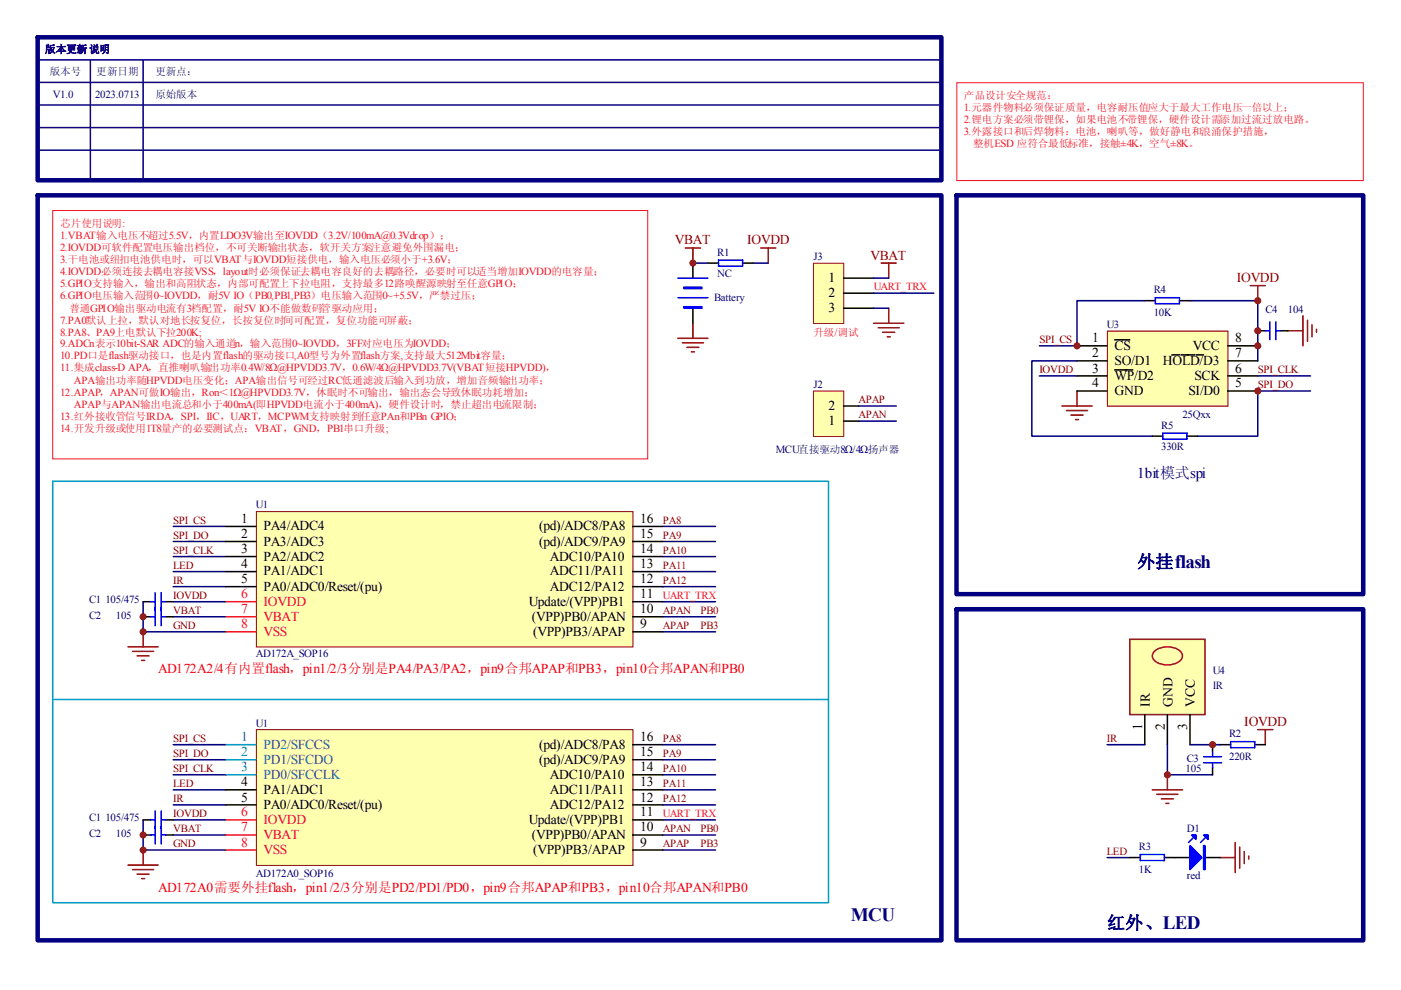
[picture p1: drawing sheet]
<svg xmlns="http://www.w3.org/2000/svg" width="297mm" height="210mm" viewBox="0 0 297 210" stroke-linecap="round" stroke-linejoin="round" font-family="sans-serif">
<defs><g id="words">
<text font-size="4" fill="#000080" x="180.4" y="195.3">MCU</text>
<g font-size="3.8" fill="#000080">
<text x="241.1" y="120.4">外挂flash</text>
<text x="234.7" y="196.9">红外、LED</text>
</g>
<text font-size="3.2" fill="#000080" x="241.1" y="101.3">1bit模式spi</text>
<g font-size="2.9" fill="#800000">
<text x="143.1" y="51.8">VBAT</text>
<text x="158.4" y="51.8">IOVDD</text>
<text x="184.6" y="55">VBAT</text>
<text x="262.2" y="59.8">IOVDD</text>
<text x="263.8" y="153.9">IOVDD</text>
</g>
<g font-size="2.9">
<text x="175.7" y="59.8">1</text>
<text x="175.7" y="63">2</text>
<text x="175.7" y="66.2">3</text>
<text x="231.6" y="72.6">1</text>
<text x="231.6" y="75.8">2</text>
<text x="236.3" y="74.2">CS</text>
<text x="236.3" y="77.4">SO/D1</text>
<text x="246.5" y="77.4">HOLD/D3</text>
<text x="252.9" y="74.2">VCC</text>
<text x="261.9" y="75.8">7</text>
<text x="261.9" y="72.6">8</text>
<text x="231.6" y="79">3</text>
<text x="231.6" y="82.1">4</text>
<text x="236.3" y="80.5">WP/D2</text>
<text x="236.3" y="83.7">GND</text>
<text x="252" y="83.7">SI/D0</text>
<text x="253.2" y="80.5">SCK</text>
<text x="261.9" y="82.1">5</text>
<text x="261.9" y="79">6</text>
<text x="175.7" y="87">2</text>
<text x="175.7" y="90.2">1</text>
<text x="51.1" y="110.9">1</text>
<text x="55.9" y="112.5">PA4/ADC4</text>
<text x="114.3" y="112.5">(pd)/ADC8/PA8</text>
<text x="135.7" y="110.9">16</text>
<text x="51.1" y="114.1">2</text>
<text x="51.1" y="117.3">3</text>
<text x="55.9" y="115.7">PA3/ADC3</text>
<text x="55.9" y="118.9">PA2/ADC2</text>
<text x="114.3" y="115.7">(pd)/ADC9/PA9</text>
<text x="116.6" y="118.9">ADC10/PA10</text>
<text x="135.7" y="117.3">14</text>
<text x="135.7" y="114.1">15</text>
<text x="51.1" y="120.5">4</text>
<text x="51.1" y="123.6">5</text>
<text x="55.9" y="122">PA1/ADC1</text>
<text x="55.9" y="125.2">PA0/ADC0/Reset/(pu)</text>
<text x="116.6" y="125.2">ADC12/PA12</text>
<text x="116.6" y="122">ADC11/PA11</text>
<text x="135.7" y="123.6">12</text>
<text x="135.7" y="120.5">13</text>
<text x="112.1" y="128.5">Update/(VPP)PB1</text>
<text x="112.8" y="131.7">(VPP)PB0/APAN</text>
<text x="135.7" y="126.8">11</text>
<text x="135.7" y="130.1">10</text>
<text x="113" y="134.8">(VPP)PB3/APAP</text>
<text x="135.7" y="133.2">9</text>
<text x="243.8" y="149.9" transform="rotate(-90 243.8 149.9)">IR</text>
<text x="248.6" y="149.9" transform="rotate(-90 248.6 149.9)">GND</text>
<text x="253.3" y="149.9" transform="rotate(-90 253.3 149.9)">VCC</text>
<text x="242.1" y="154.7" transform="rotate(-90 242.1 154.7)">1</text>
<text x="247" y="154.7" transform="rotate(-90 247 154.7)">2</text>
<text x="251.7" y="154.7" transform="rotate(-90 251.7 154.7)">3</text>
<text x="114.3" y="162">(pd)/ADC9/PA9</text>
<text x="114.3" y="158.8">(pd)/ADC8/PA8</text>
<text x="135.7" y="160.4">15</text>
<text x="135.7" y="157.2">16</text>
<text x="51.1" y="166.7">4</text>
<text x="116.6" y="165.1">ADC10/PA10</text>
<text x="135.7" y="166.7">13</text>
<text x="135.7" y="163.5">14</text>
<text x="51.1" y="169.9">5</text>
<text x="55.9" y="168.3">PA1/ADC1</text>
<text x="55.9" y="171.5">PA0/ADC0/Reset/(pu)</text>
<text x="116.6" y="171.5">ADC12/PA12</text>
<text x="116.6" y="168.3">ADC11/PA11</text>
<text x="135.7" y="169.9">12</text>
<text x="135.7" y="173.1">11</text>
<text x="112.1" y="174.7">Update/(VPP)PB1</text>
<text x="112.8" y="177.9">(VPP)PB0/APAN</text>
<text x="135.7" y="176.3">10</text>
<text x="135.7" y="179.5">9</text>
<text x="113" y="181.1">(VPP)PB3/APAP</text>
</g>
<g font-size="2.9" fill="#ee0e22">
<text x="51.1" y="126.8">6</text>
<text x="51.1" y="130.1">7</text>
<text x="55.9" y="128.5">IOVDD</text>
<text x="55.9" y="131.7">VBAT</text>
<text x="51.1" y="133.2">8</text>
<text x="55.9" y="134.8">VSS</text>
<text x="51.1" y="173.1">6</text>
<text x="51.1" y="176.3">7</text>
<text x="51.1" y="179.5">8</text>
<text x="55.9" y="174.7">IOVDD</text>
<text x="55.9" y="177.9">VBAT</text>
<text x="55.9" y="181.1">VSS</text>
</g>
<g font-size="2.9" fill="#f00">
<text x="33.5" y="142.8">AD172A2/4有内置flash，pin1/2/3分别是PA4/PA3/PA2，pin9合邦APAP和PB3，pin10合邦APAN和PB0</text>
<text x="33.5" y="189.1">AD172A0需要外挂flash，pin1/2/3分别是PD2/PD1/PD0，pin9合邦APAP和PB3，pin10合邦APAN和PB0</text>
</g>
<g font-size="2.9" fill="#008080">
<text x="51.1" y="160.4">2</text>
<text x="51.1" y="157.2">1</text>
<text x="55.9" y="162">PD1/SFCDO</text>
<text x="55.9" y="158.8">PD2/SFCCS</text>
<text x="51.1" y="163.5">3</text>
<text x="55.9" y="165.1">PD0/SFCCLK</text>
</g>
<g font-size="2.3" fill="#11037f">
<text x="11.2" y="20.7">V1.0</text>
<text x="20.2" y="20.7">2023.0713</text>
</g>
<g font-size="2.3" fill="#ee0e22">
<text x="204.4" y="23.6">1.元器件物料必须保证质量，电容耐压值应大于最大工作电压一倍以上；</text>
<text x="204.4" y="26.2">2.锂电方案必须带锂保，如果电池不带锂保，硬件设计需添加过流过放电路。</text>
<text x="204.4" y="28.7">3.外露接口和后焊物料：电池，喇叭等，做好静电和浪涌保护措施，</text>
<text x="12.8" y="50.7">1.VBAT输入电压不超过5.5V，内置LDO3V输出至IOVDD（3.2V/100mA@0.3Vdrop）；</text>
<text x="12.8" y="53.3">2.IOVDD可软件配置电压输出档位，不可关断输出状态，软开关方案注意避免外围漏电；</text>
<text x="12.8" y="55.8">3.干电池或纽扣电池供电时，可以VBAT与IOVDD短接供电，输入电压必须小于+3.6V；</text>
<text x="12.8" y="58.3">4.IOVDD必须连接去耦电容接VSS，layout时必须保证去耦电容良好的去耦路径，必要时可以适当增加IOVDD的电容量；</text>
<text x="12.8" y="60.9">5.GPIO支持输入，输出和高阻状态，内部可配置上下拉电阻，支持最多12路唤醒源映射至任意GPIO；</text>
<text x="12.8" y="63.4">6.GPIO电压输入范围0~IOVDD，耐5V IO（PB0,PB1,PB3）电压输入范围0~+5.5V，严禁过压；</text>
<text x="185.3" y="61.6">UART_TRX</text>
<text x="12.8" y="68.6">7.PA0默认上拉，默认对地长按复位，长按复位时间可配置，复位功能可屏蔽；</text>
<text x="12.8" y="71.1">8.PA8、PA9上电默认下拉200K;</text>
<text x="12.8" y="73.7">9.ADCn表示10bit-SAR ADC的输入通道n，输入范围0~IOVDD，3FF对应电压为IOVDD；</text>
<text x="12.8" y="76.2">10.PD口是flash驱动接口，也是内置flash的驱动接口,A0型号为外置flash方案,支持最大512Mbit容量；</text>
<text x="12.8" y="78.8">11.集成class-D APA，直推喇叭输出功率0.4W/8Ω@HPVDD3.7V，0.6W/4Ω@HPVDD3.7V(VBAT短接HPVDD)，</text>
<text x="12.8" y="83.9">12.APAP，APAN可做IO输出，Ron＜1Ω@HPVDD3.7V，休眠时不可输出，输出态会导致休眠功耗增加；</text>
<text x="15.7" y="81.4">APA输出功率随HPVDD电压变化；APA输出信号可经过RC低通滤波后输入到功放，增加音频输出功率；</text>
<text x="12.8" y="89">13.红外接收管信号IRDA，SPI，IIC，UART，MCPWM支持映射到任意PAn和PBn GPIO；</text>
<text x="15.7" y="86.5">APAP与APAN输出电流总和小于400mA(即HPVDD电流小于400mA)，硬件设计时，禁止超出电流限制；</text>
<text x="12.8" y="91.5">14.开发升级或使用1T8量产的必要测试点：VBAT，GND，PB1串口升级;</text>
<text x="140.5" y="127">UART_TRX</text>
<text x="140.5" y="173.2">UART_TRX</text>
</g>
<g font-size="2.3" fill="#000080">
<text x="152.1" y="54.2">R1</text>
<text x="152.1" y="58.7">NC</text>
<text x="172.5" y="55.1">J3</text>
<text x="151.4" y="63.8">Battery</text>
<text x="244.6" y="62.2">R4</text>
<text x="234.7" y="69.5">U3</text>
<text x="244.6" y="67">10K</text>
<text x="268.3" y="66.3">C4</text>
<text x="273" y="66.3">104</text>
<text x="172.5" y="82.3">J2</text>
<text x="250.7" y="88.7">25Qxx</text>
<text x="246.2" y="90.9">R5</text>
<text x="246.2" y="95.3">330R</text>
<text x="164.5" y="96">MCU直接驱动8Ω/4Ω扬声器</text>
<text x="54.3" y="107.8">U1</text>
<text x="18.9" y="131.2">C2</text>
<text x="18.9" y="127.9">C1</text>
<text x="22.4" y="127.9">105/475</text>
<text x="24.6" y="131.2">105</text>
<text x="54.3" y="139.4">AD172A_SOP16</text>
<text x="257.1" y="142.9">U4</text>
<text x="257.1" y="146.1">IR</text>
<text x="54.3" y="154.1">U1</text>
<text x="251.6" y="161.5">C3</text>
<text x="260.6" y="156.3">R2</text>
<text x="260.6" y="161.1">220R</text>
<text x="251.4" y="163.7">105</text>
<text x="18.9" y="177.4">C2</text>
<text x="18.9" y="174.2">C1</text>
<text x="22.4" y="174.2">105/475</text>
<text x="24.6" y="177.4">105</text>
<text x="251.6" y="176.5">D1</text>
<text x="241.5" y="180.3">R3</text>
<text x="241.5" y="185">1K</text>
<text x="54.3" y="186">AD172A0_SOP16</text>
<text x="251.6" y="186.4">red</text>
</g>
<g font-size="2.3" fill="#800000">
<text x="220.4" y="72.7">SPI_CS</text>
<text x="220.4" y="79.1">IOVDD</text>
<text x="266.7" y="79.1">SPI_CLK</text>
<text x="266.7" y="82.3">SPI_DO</text>
<text x="182" y="88.7">APAN</text>
<text x="182" y="85.5">APAP</text>
<text x="36.7" y="111">SPI_CS</text>
<text x="140.5" y="111">PA8</text>
<text x="36.7" y="117.4">SPI_CLK</text>
<text x="36.7" y="114.2">SPI_DO</text>
<text x="140.5" y="117.4">PA10</text>
<text x="140.5" y="114.2">PA9</text>
<text x="36.7" y="123.8">IR</text>
<text x="36.7" y="120.6">LED</text>
<text x="140.5" y="120.6">PA11</text>
<text x="140.5" y="123.8">PA12</text>
<text x="36.7" y="130.1">VBAT</text>
<text x="36.7" y="127">IOVDD</text>
<text x="140.5" y="130.1">APAN</text>
<text x="148.5" y="130.1">PB0</text>
<text x="36.7" y="133.4">GND</text>
<text x="140.5" y="133.4">APAP</text>
<text x="148.5" y="133.4">PB3</text>
<text x="36.7" y="157.3">SPI_CS</text>
<text x="36.7" y="160.5">SPI_DO</text>
<text x="140.5" y="160.5">PA9</text>
<text x="140.5" y="157.3">PA8</text>
<text x="234.7" y="157.3">IR</text>
<text x="36.7" y="163.7">SPI_CLK</text>
<text x="36.7" y="166.9">LED</text>
<text x="140.5" y="166.9">PA11</text>
<text x="140.5" y="163.7">PA10</text>
<text x="36.7" y="173.2">IOVDD</text>
<text x="36.7" y="170">IR</text>
<text x="140.5" y="170">PA12</text>
<text x="36.7" y="176.5">VBAT</text>
<text x="36.7" y="179.6">GND</text>
<text x="140.5" y="176.5">APAN</text>
<text x="140.5" y="179.6">APAP</text>
<text x="148.5" y="176.5">PB0</text>
<text x="148.5" y="179.6">PB3</text>
<text x="234.7" y="181.2">LED</text>
</g>
<g font-size="2.2" fill="#11037f">
<text x="9.6" y="11.2">版本更新 说明</text>
<text x="10.6" y="15.9">版本号</text>
<text x="20.4" y="15.9">更新日期</text>
<text x="32.9" y="15.9">更新点：</text>
<text x="32.9" y="20.7">原始版本</text>
</g>
<g font-size="2.2" fill="#ee0e22">
<text x="204.4" y="21">产品设计安全规范：</text>
<text x="206.3" y="31.3">整机ESD 应符合最低标准，接触±4K，空气±8K。</text>
<text x="12.8" y="48.2">芯片使用说明:</text>
<text x="14.7" y="66.1">普通GPIO输出驱动电流有3档配置，耐5V IO不能做数码管驱动应用；</text>
<text x="172.5" y="71.1">升级/调试</text>
</g>
</g></defs>
<path d="M8 41.4h191.6v158h-191.6zM202.8 41.4h86.2v84.6h-86.2z" fill="none" stroke="#000080" stroke-width=".96"/>
<path d="M146.9 55.8h3.2M159.7 55.8h3.2M182 86.1h8M182 89.3h8M30.3 127.6v3.2M36.7 127.6h11.2M36.7 130.8h11.2M36.7 124.4h11.2M36.7 121.2h11.2" fill="none" stroke="#000080" stroke-width=".32"/>
<g fill="none" stroke="#800000" stroke-width=".32">
<path d="M145.3 52.6h3.2M146.9 52.6v3.2M161.3 52.6h3.2M162.9 52.6v3.2M143.7 71.7h6.4M144.7 72.7h4.4M145.6 73.6h2.6M146.6 74.6h.6M146.9 68.5v3.2M27.1 137.1h6.4M28.1 138.1h4.5M29.1 139.1h2.5"/>
<path d="M30.3 134v3.1M30 140h.7M261.9 178.6v6.4M262.8 179.6v4.5M258.7 181.8h3.2M263.8 180.5v2.6M264.8 181.5v.6"/>
</g>
<path d="M172.6 55.9h6.3v12.7h-6.3z" fill="#ffffb0"/>
<path d="M172.5 55.8h6.4v12.8h-6.4z" fill="none" stroke="#800000" stroke-width=".21"/>
<path d="M178.8 59h6.4M178.8 62.2h6.4M178.8 65.4h6.4" fill="none" stroke="#000" stroke-width=".32"/>
<g fill="none" stroke="#800000" stroke-width=".32">
<path d="M186.8 55.8h3.2M188.4 55.8v3.2M185.2 68.5h6.4M186.2 69.5h4.5M187.2 70.5h2.5M188.1 71.4h.6M188.4 65.4v3.1M265.1 60.6h3.2M266.7 60.6v3.2M225.2 86.1h6.3M226.1 87h4.5M227.1 88h2.5"/>
<path d="M228 89h.7M228.3 82.9v3.2M27.1 183.4h6.4M28.1 184.4h4.5M29.1 185.3h2.5M30 186.3h.7M30.3 180.2v3.2"/>
</g>
<g fill="none" stroke="#000080" stroke-width=".32">
<path d="M185.2 59h3.2M185.2 62.2h12.8M185.2 65.4h3.2M220.4 73.3h7.9M220.4 79.7h7.9M266.7 79.7h11.1M266.7 82.9h11.1M36.7 111.6h11.2M36.7 114.8h11.2M36.7 118h11.2M30.3 130.8v3.2h17.6M36.7 157.9h11.2"/>
<path d="M140.5 157.9h11.2M30.3 173.8v6.4h17.6M36.7 173.8h11.2M36.7 177h11.2M36.7 170.7h11.2M36.7 167.5h11.2M36.7 161.1h11.2M36.7 164.3h11.2M140.5 173.8h11.2M140.5 177h11.2M140.5 170.7h11.2M140.5 167.5h11.2"/>
<path d="M140.5 161.1h11.2M140.5 164.3h11.2M140.5 180.2h11.2"/>
</g>
<path d="M8 7.9h191.6v30.3h-191.6zM202.8 129.2h86.2v70.2h-86.2z" fill="none" stroke="#000080" stroke-width=".96"/>
<path d="M11.2 102h164.5v89.4h-164.5zM11.2 148.3h164.5" fill="none" stroke="#009cca" stroke-width=".32"/>
<path d="M8 12.7h191.6M8 17.5h191.6M19.2 12.7v25.5M30.3 12.7v25.5M8 22.3h191.6M8 27.1h191.6M8 31.8h191.6" fill="none" stroke="#11037f" stroke-width=".32"/>
<path d="M234.9 70.3h25.4v15.8h-25.4z" fill="#ffffb0"/>
<path d="M234.8 70.2h25.5v15.9h-25.5z" fill="none" stroke="#800000" stroke-width=".21"/>
<g fill="none" stroke="#000" stroke-width=".32">
<path d="M228.3 73.3h6.4M228.3 76.5h6.4M228.3 79.7h6.4M236.3 72h3.2M236.3 78.4h3.9M248.5 75.2h1.6M250.4 75.2h2.9M253.6 75.2h1.6M260.3 73.3h6.4M260.3 76.5h6.4M260.3 79.7h6.4M228.3 82.9h6.4"/>
<path d="M260.3 82.9h6.4"/>
</g>
<path d="M242.7 63.8h-14.4v9.5M252.3 63.8h14.4v12.7" fill="none" stroke="#000080" stroke-width=".32"/>
<path d="M273.1 70.1h3.2M276.3 66.9v6.4M277.2 67.9v4.5M278.2 68.9v2.5M279.1 69.8v.7M266.7 154.7h3.2M268.3 154.7v3.2M244.3 167.5h6.4M245.3 168.4h4.4M246.2 169.4h2.6M247.2 170.3h.6M247.5 164.3v3.2" fill="none" stroke="#800000" stroke-width=".32"/>
<path d="M239.5 135.6h16v15.9h-16z" fill-rule="evenodd" fill="#ffffb0" stroke="#800000" stroke-width=".32"/>
<path d="M242.7 151.5v6.4M247.5 151.5v6.4M252.3 151.5v6.4" fill="none" stroke="#000" stroke-width=".32"/>
<path d="M244.6 138.2a4.4 4.4 0 0 1 5.8 0 1.48 1.48 0 0 1-.9 2.4 4.5 4.5 0 0 1-4.9-.7 1.25 1.25 0 0 1 0-1.7z" fill="none" stroke="#bf0000" stroke-width=".32"/>
<g fill="none" stroke="#000080" stroke-width=".32">
<path d="M228.3 76.5h-9.5v16h25.5M266.7 82.9v9.6h-12.8M140.5 118h11.2M140.5 114.8h11.2M140.5 111.6h11.2M140.5 130.8h11.2M140.5 134h11.2M140.5 127.6h11.2M140.5 124.4h11.2M140.5 121.2h11.2M234.7 157.9h8M247.5 157.9v6.4h9.6"/>
<path d="M252.3 157.9h6.4M234.7 181.8h4.8"/>
</g>
<path d="M202.9 17.5h86.2v20.8h-86.2zM11.2 44.6h126.1v52.7h-126.1z" fill="none" stroke="#ee0e22" stroke-width=".21"/>
<g fill="#800000" stroke="#800000" stroke-width=".21">
<circle cx="30.3" cy="134" r=".64"/>
<circle cx="30.3" cy="180.2" r=".64"/>
<circle cx="228.3" cy="73.3" r=".64"/>
<circle cx="266.7" cy="82.9" r=".64"/>
<circle cx="266.7" cy="63.8" r=".64"/>
<circle cx="266.7" cy="73.3" r=".64"/>
<circle cx="247.5" cy="164.3" r=".64"/>
</g>
<path d="M54.4 108.6h79.8v28.6h-79.8z" fill="#ffffb0"/>
<path d="M54.4 108.5h79.8v28.7h-79.8z" fill="none" stroke="#800000" stroke-width=".21"/>
<path d="M47.9 127.6h6.4M47.9 130.8h6.4M47.9 134h6.4" fill="none" stroke="#ee0e22" stroke-width=".32"/>
<g fill="none" stroke="#000" stroke-width=".32">
<path d="M47.9 111.6h6.4M47.9 114.8h6.4M47.9 118h6.4M134.1 111.6h6.4M134.1 114.8h6.4M134.1 118h6.4M47.9 121.2h6.4M47.9 124.4h6.4M134.1 121.2h6.4M134.1 124.4h6.4M134.1 127.6h6.4M134.1 130.8h6.4"/>
<path d="M134.1 134h6.4"/>
</g>
<path d="M54.4 154.8h79.8v28.7h-79.8z" fill="#ffffb0"/>
<path d="M54.4 154.7h79.8v28.8h-79.8z" fill="none" stroke="#800000" stroke-width=".21"/>
<path d="M47.9 157.9h6.4M47.9 164.3h6.4M47.9 161.1h6.4" fill="none" stroke="#008080" stroke-width=".32"/>
<path d="M47.9 173.8h6.4M47.9 177h6.4M47.9 180.2h6.4" fill="none" stroke="#ee0e22" stroke-width=".32"/>
<g fill="none" stroke="#000" stroke-width=".32">
<path d="M150.1 55.8h2.2M157.4 55.8h2.3M242.7 63.8h2.3M250.1 63.8h2.2M266.7 70.1h1.6M271.5 70.1h1.6M244.3 92.5h2.2M251.7 92.5h2.2M30.3 130.8h1.6M30.3 127.6h1.6M35.1 130.8h1.6M35.1 127.6h1.6"/>
<path d="M134.1 157.9h6.4M257.1 157.9v1.6M258.7 157.9h2.2M266 157.9h2.3M30.3 173.8h1.6M30.3 177h1.6M35.1 173.8h1.6M35.1 177h1.6M47.9 170.7h6.4M47.9 167.5h6.4M134.1 170.7h6.4M134.1 167.5h6.4"/>
<path d="M134.1 164.3h6.4M134.1 173.8h6.4M134.1 177h6.4M134.1 161.1h6.4M257.1 162.7v1.6M134.1 180.2h6.4M239.5 181.8h2.3M246.9 181.8h5.4M255.5 181.8h3.2"/>
</g>
<g fill="none" stroke="#00f" stroke-width=".32">
<path d="M152.3 55.1h5.1v1.3h-5.1zM245 63.1h5.1v1.3h-5.1zM268.3 70.1h.9M269.2 68.2v3.8M270.5 70.1h1M270.5 68.2v3.8M246.5 91.8h5.2v1.3h-5.2zM31.9 130.8h1M31.9 127.6h1M32.9 125.7v7M34.2 125.7v7M34.2 130.8h.9"/>
<path d="M34.2 127.6h.9M257.1 159.5v.9M260.9 157.3h5.1v1.2h-5.1zM31.9 177h1M31.9 173.8h1M32.9 171.9v7.1M34.2 177h.9M34.2 171.9v7.1M34.2 173.8h.9M253.3 177.4l-1.3 1.2M255.2 161.7h3.8M255.2 160.4h3.8"/>
<path d="M255.8 177.4l-1.3 1.2M257.1 161.7v1M241.8 181.2h5.1v1.3h-5.1z"/>
</g>
<g fill="#800000" stroke="#800000" stroke-width=".21">
<circle cx="266.7" cy="70.1" r=".64"/>
<circle cx="257.1" cy="157.9" r=".64"/>
<circle cx="30.3" cy="177" r=".64"/>
<circle cx="30.3" cy="130.8" r=".64"/>
</g>
<g fill="#00f" stroke="#00f" stroke-width=".32">
<path d="M255.2 177h.9v1z"/>
<path d="M252.6 177h1v1z"/>
<path d="M252.3 179.3l2.6 2.5-2.6 2.6z"/>
<path d="M255.2 179.3h.3v5.1h-.3z" fill-rule="evenodd"/>
</g>
<path d="M172.6 83h6.3v9.6h-6.3z" fill="#ffffb0"/>
<path d="M172.5 82.9h6.4v9.7h-6.4z" fill="none" stroke="#800000" stroke-width=".21"/>
<path d="M146.9 55.8v3.2M146.9 65.4v3.1M178.8 89.3h3.2M178.8 86.1h3.2" fill="none" stroke="#000" stroke-width=".32"/>
<path d="M143.7 59h6.4M143.7 63.1h6.4" fill="none" stroke="#00f" stroke-width=".32"/>
<g fill="#00f" stroke="#00f" stroke-width=".32">
<path d="M145 60.9h3.8v.3h-3.8z" fill-rule="evenodd"/>
<path d="M145 65h3.8v.4h-3.8z" fill-rule="evenodd"/>
</g>
<circle cx="146.9" cy="55.8" r=".64" fill="#800000" stroke="#800000" stroke-width=".21"/>
<use href="#words"/>
</svg>
